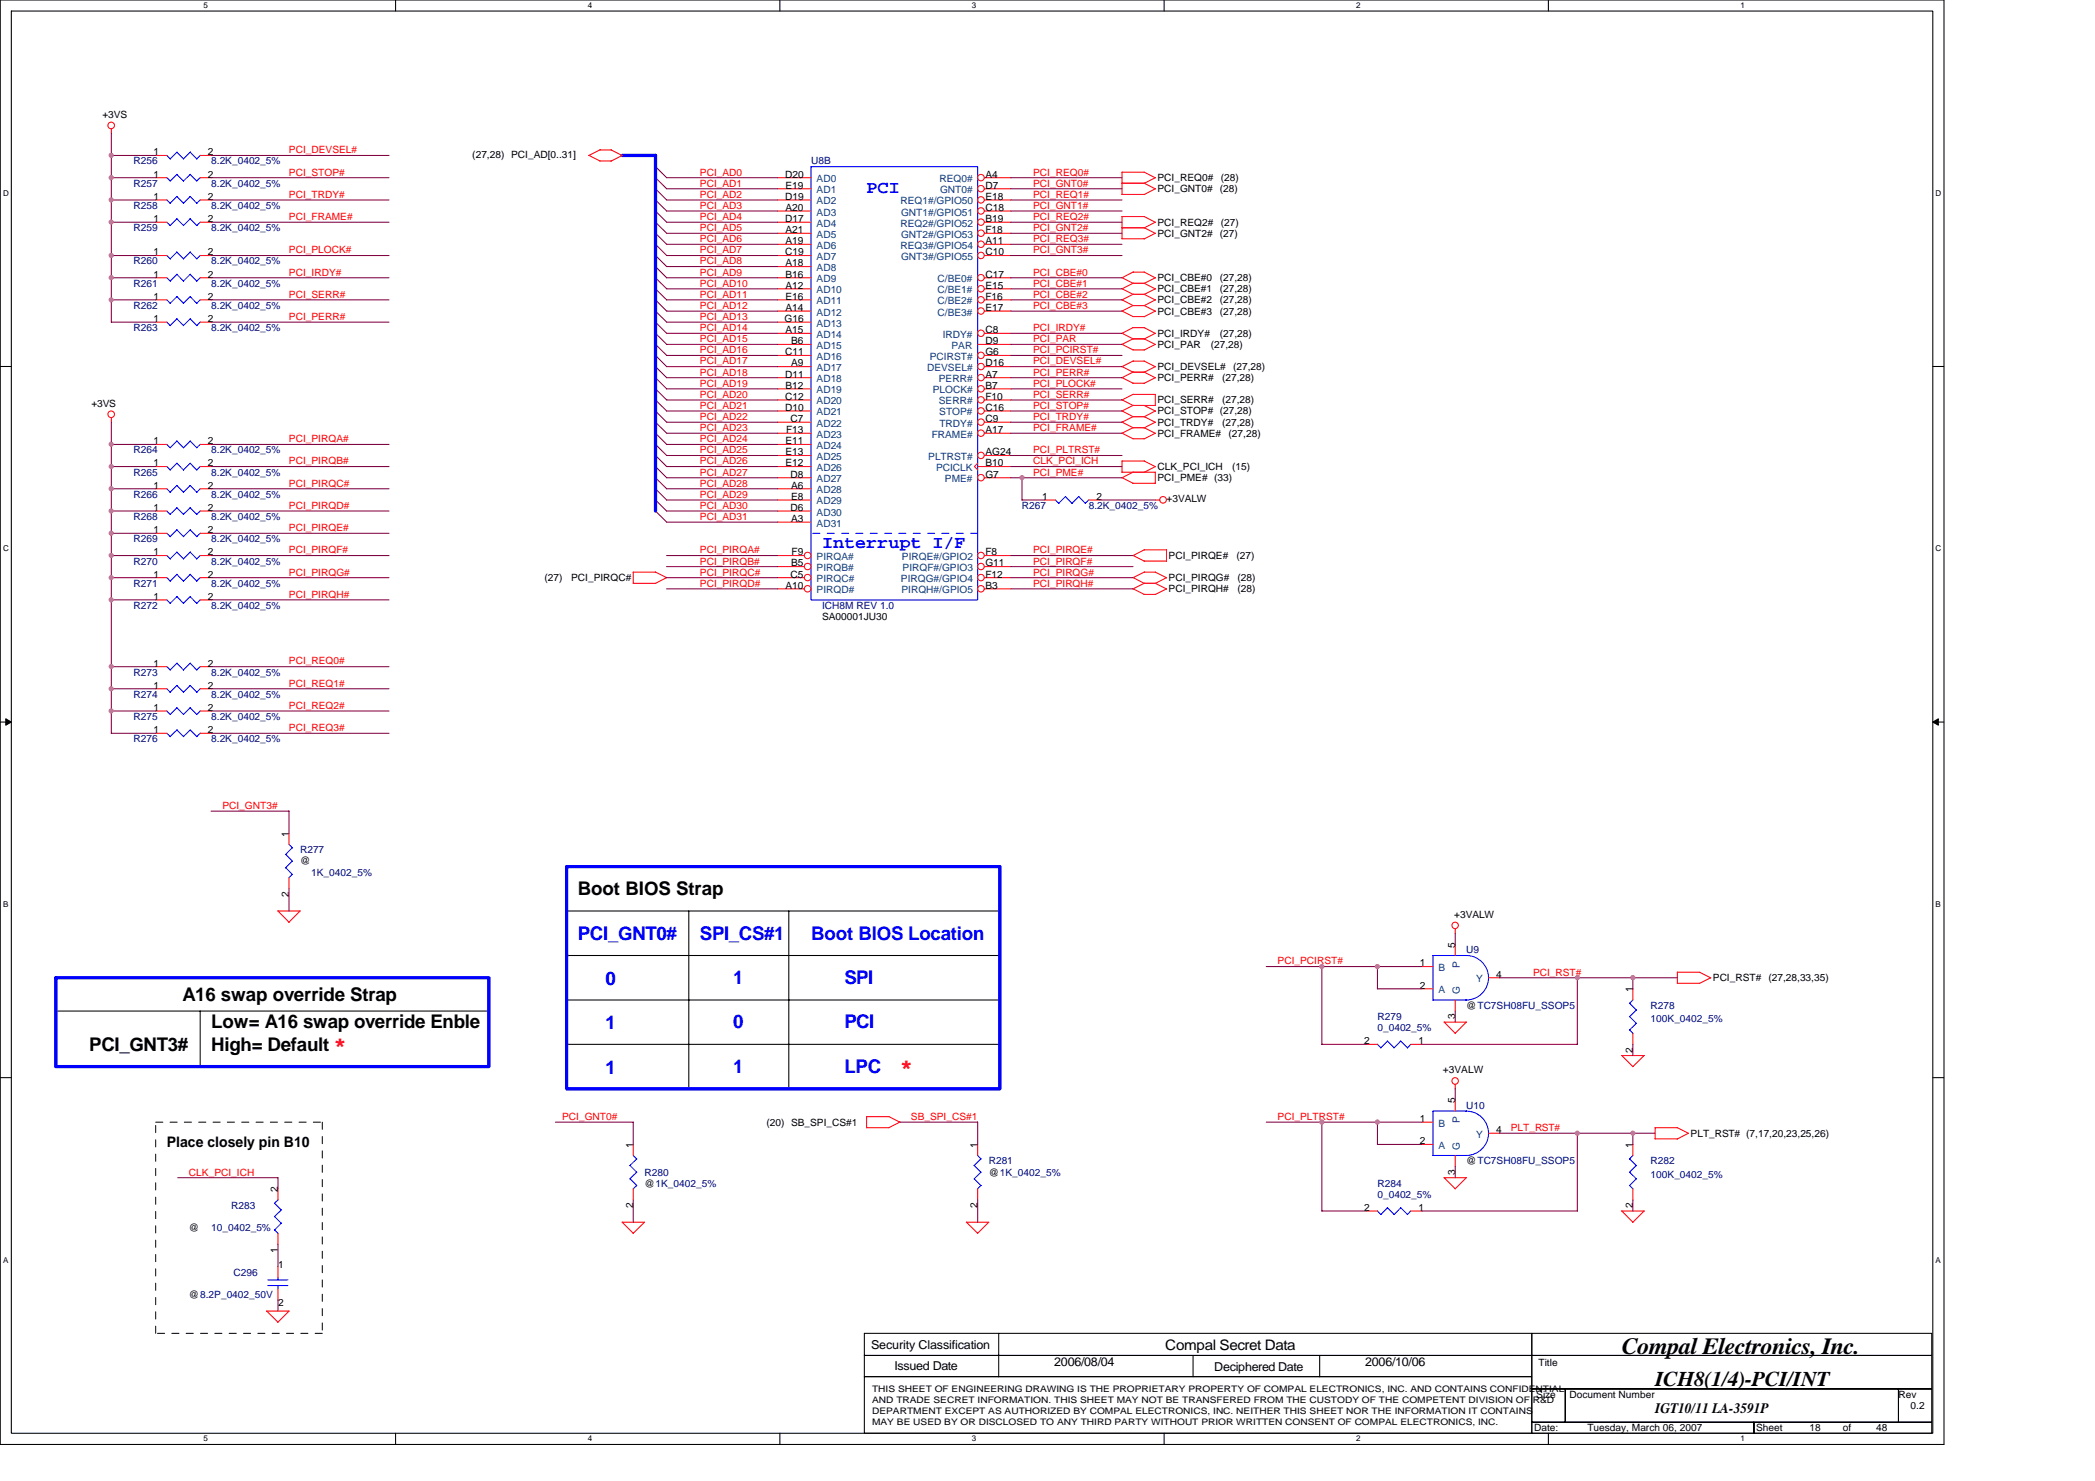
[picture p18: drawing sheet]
<svg xmlns="http://www.w3.org/2000/svg" width="297mm" height="210mm" viewBox="0 0 297 210" stroke-linecap="round" stroke-linejoin="round" font-family="sans-serif">
<defs><g id="words">
<text font-size="3.3" x="230" y="192">Compal Electronics, Inc.</text>
<g font-size="3.2" fill="#f00">
<text x="47.3" y="149.1">*</text>
<text x="127.6" y="152.3">*</text>
</g>
<text font-size="3" x="234.7" y="196.4">ICH8(1/4)-PCI/INT</text>
<g font-size="2.7">
<text x="81.9" y="126.9">Boot BIOS Strap</text>
<text x="25.9" y="141.8">A16 swap override Strap</text>
<text x="12.6" y="148.9">PCI_GNT3#</text>
<text x="29.9" y="145.8">Low= A16 swap override Enble</text>
<text x="29.9" y="148.9">High= Default</text>
</g>
<g font-size="2.7" fill="#00f">
<text x="81.9" y="133.2">PCI_GNT0#</text>
<text x="99.2" y="133.2">SPI_CS#1</text>
<text x="115" y="133.2">Boot BIOS Location</text>
<text x="85.8" y="139.6">0</text>
<text x="104" y="139.4">1</text>
<text x="119.7" y="139.4">SPI</text>
<text x="85.8" y="145.9">1</text>
<text x="104" y="145.8">0</text>
<text x="119.7" y="145.8">PCI</text>
<text x="85.8" y="152.2">1</text>
<text x="104" y="152.1">1</text>
<text x="119.7" y="152.1">LPC</text>
</g>
<g font-size="2.5" fill="#00f">
<text x="122.9" y="27.3">PCI</text>
<text x="116.6" y="77.7">Interrupt I/F</text>
</g>
<g font-size="2.1">
<text x="23.7" y="162.5">Place closely pin B10</text>
<text x="165.2" y="191.3">Compal Secret Data</text>
<text x="234.7" y="200.3">IGT10/11 LA-3591P</text>
</g>
<g font-size="1.7">
<text x="123.5" y="191.1">Security Classification</text>
<text x="126.8" y="194.1">Issued Date</text>
<text x="149.5" y="193.7">2006/08/04</text>
<text x="172.2" y="194.3">Deciphered Date</text>
<text x="193.6" y="193.7">2006/10/06</text>
</g>
<g font-size="1.4">
<text x="14.5" y="16.7">+3VS</text>
<text x="21.8" y="22">1</text>
<text x="29.5" y="22">2</text>
<text x="67" y="22.4">(27,28) PCI_AD[0..31]</text>
<text x="21.8" y="28.3">1</text>
<text x="21.8" y="25.2">1</text>
<text x="29.5" y="28.3">2</text>
<text x="29.5" y="25.2">2</text>
<text x="111.3" y="25.2">D20</text>
<text x="111.3" y="28.3">D19</text>
<text x="111.4" y="26.7">E19</text>
<text x="111.4" y="29.9">A20</text>
<text x="139.7" y="25.2">A4</text>
<text x="139.7" y="26.7">D7</text>
<text x="139.7" y="28.3">E18</text>
<text x="139.7" y="29.9">C18</text>
<text x="164.1" y="25.7">PCI_REQ0#</text>
<text x="164.1" y="27.2">PCI_GNT0# (28)</text>
<text x="173.1" y="25.7">(28)</text>
<text x="21.8" y="31.5">1</text>
<text x="29.5" y="31.5">2</text>
<text x="111.3" y="31.5">D17</text>
<text x="111.4" y="33">A21</text>
<text x="111.4" y="34.6">A19</text>
<text x="139.7" y="31.5">B19</text>
<text x="139.7" y="33">F18</text>
<text x="139.7" y="34.6">A11</text>
<text x="164.1" y="32">PCI_REQ2#</text>
<text x="164.1" y="33.5">PCI_GNT2# (27)</text>
<text x="173.1" y="32">(27)</text>
<text x="21.8" y="39.3">1</text>
<text x="21.8" y="36.2">1</text>
<text x="29.5" y="39.3">2</text>
<text x="29.5" y="36.2">2</text>
<text x="111.3" y="36.2">C19</text>
<text x="111.4" y="37.8">A18</text>
<text x="111.4" y="39.3">B16</text>
<text x="111.4" y="40.9">A12</text>
<text x="139.7" y="36.2">C10</text>
<text x="139.7" y="39.3">C17</text>
<text x="139.7" y="40.9">E15</text>
<text x="164.1" y="39.8">PCI_CBE#0</text>
<text x="164.1" y="41.4">PCI_CBE#1</text>
<text x="172.9" y="39.8">(27,28)</text>
<text x="172.9" y="41.4">(27,28)</text>
<text x="21.8" y="45.6">1</text>
<text x="21.8" y="42.5">1</text>
<text x="29.5" y="45.6">2</text>
<text x="29.5" y="42.5">2</text>
<text x="111.2" y="45.6">G16</text>
<text x="111.4" y="42.5">E16</text>
<text x="111.4" y="44.1">A14</text>
<text x="111.4" y="47.2">A15</text>
<text x="139.7" y="42.5">F16</text>
<text x="139.7" y="44.1">E17</text>
<text x="139.7" y="47.2">C8</text>
<text x="164.1" y="43">PCI_CBE#2</text>
<text x="164.1" y="44.6">PCI_CBE#3</text>
<text x="164.1" y="47.7">PCI_IRDY#</text>
<text x="172.9" y="43">(27,28)</text>
<text x="172.9" y="44.6">(27,28)</text>
<text x="172.9" y="47.7">(27,28)</text>
<text x="111.3" y="50.4">C11</text>
<text x="111.3" y="53.5">D11</text>
<text x="112.2" y="48.8">B6</text>
<text x="112.2" y="51.9">A9</text>
<text x="139.7" y="48.8">D9</text>
<text x="139.7" y="50.4">G6</text>
<text x="139.7" y="51.9">D16</text>
<text x="139.7" y="53.5">A7</text>
<text x="164.1" y="52.5">PCI_DEVSEL#</text>
<text x="164.1" y="49.3">PCI_PAR</text>
<text x="171.7" y="49.3">(27,28)</text>
<text x="174.8" y="52.5">(27,28)</text>
<text x="13" y="57.6">+3VS</text>
<text x="111.3" y="56.7">C12</text>
<text x="111.3" y="58.2">D10</text>
<text x="111.4" y="55.1">B12</text>
<text x="112.1" y="59.8">C7</text>
<text x="139.7" y="55.1">B7</text>
<text x="139.7" y="56.7">F10</text>
<text x="139.7" y="58.2">C16</text>
<text x="139.7" y="59.8">C9</text>
<text x="164.1" y="54">PCI_PERR#</text>
<text x="164.1" y="58.7">PCI_STOP# (27,28)</text>
<text x="164.1" y="57.2">PCI_SERR#</text>
<text x="173.3" y="54">(27,28)</text>
<text x="173.3" y="57.2">(27,28)</text>
<text x="21.8" y="63">1</text>
<text x="29.5" y="63">2</text>
<text x="111.4" y="63">E11</text>
<text x="111.4" y="64.5">E13</text>
<text x="111.5" y="61.4">F13</text>
<text x="139.7" y="61.4">A17</text>
<text x="139.7" y="64.5">AG24</text>
<text x="164.1" y="61.9">PCI_FRAME#</text>
<text x="164.1" y="60.3">PCI_TRDY#</text>
<text x="173.3" y="60.3">(27,28)</text>
<text x="174.2" y="61.9">(27,28)</text>
<text x="21.8" y="66.1">1</text>
<text x="21.8" y="69.3">1</text>
<text x="29.5" y="66.1">2</text>
<text x="29.5" y="69.3">2</text>
<text x="111.4" y="66.1">E12</text>
<text x="112.1" y="67.7">D8</text>
<text x="112.2" y="69.3">A6</text>
<text x="112.2" y="70.8">E8</text>
<text x="139.7" y="66.1">B10</text>
<text x="139.7" y="67.7">G7</text>
<text x="147.8" y="70.8">1</text>
<text x="155.5" y="70.8">2</text>
<text x="164.1" y="68.2">PCI_PME# (33)</text>
<text x="164.1" y="66.6">CLK_PCI_ICH</text>
<text x="165.4" y="71.2">+3VALW</text>
<text x="174.7" y="66.6">(15)</text>
<text x="21.8" y="75.6">1</text>
<text x="21.8" y="72.4">1</text>
<text x="29.5" y="75.6">2</text>
<text x="29.5" y="72.4">2</text>
<text x="112.1" y="72.4">D6</text>
<text x="112.2" y="74">A3</text>
<text x="21.8" y="81.9">1</text>
<text x="21.8" y="78.7">1</text>
<text x="29.5" y="81.9">2</text>
<text x="29.5" y="78.7">2</text>
<text x="77.2" y="82.4">(27)</text>
<text x="81" y="82.4">PCI_PIRQC#</text>
<text x="111.4" y="83.4">A10</text>
<text x="112.1" y="81.9">C5</text>
<text x="112.2" y="80.3">B5</text>
<text x="112.2" y="78.7">F9</text>
<text x="139.7" y="83.4">B3</text>
<text x="139.7" y="81.9">F12</text>
<text x="139.7" y="80.3">G11</text>
<text x="139.7" y="78.7">F8</text>
<text x="165.7" y="82.4">PCI_PIRQG#</text>
<text x="165.7" y="83.9">PCI_PIRQH#</text>
<text x="165.7" y="79.2">PCI_PIRQE#</text>
<text x="175.3" y="79.2">(27)</text>
<text x="175.5" y="83.9">(28)</text>
<text x="175.5" y="82.4">(28)</text>
<text x="21.8" y="85">1</text>
<text x="29.5" y="85">2</text>
<text x="116.6" y="87.9">SA00001JU30</text>
<text x="21.8" y="94.5">1</text>
<text x="29.5" y="94.5">2</text>
<text x="21.8" y="100.8">1</text>
<text x="21.8" y="97.6">1</text>
<text x="29.5" y="100.8">2</text>
<text x="29.5" y="97.6">2</text>
<text x="21.8" y="103.9">1</text>
<text x="29.5" y="103.9">2</text>
<text x="41" y="118.6" transform="rotate(-90 41 118.6)">1</text>
<text x="42.5" y="122.5">@</text>
<text x="41" y="127.1" transform="rotate(-90 41 127.1)">2</text>
<text x="206.2" y="130.1">+3VALW</text>
<text x="201.3" y="137">1</text>
<text x="206.3" y="134.3" transform="rotate(-90 206.3 134.3)">5</text>
<text x="201.3" y="140.1">2</text>
<text x="207.9" y="143">@TC7SH08FU_SSOP5</text>
<text x="212.2" y="138.6">4</text>
<text x="231.5" y="140.6" transform="rotate(-90 231.5 140.6)">1</text>
<text x="242.9" y="139.1">PCI_RST#</text>
<text x="250.7" y="139.1">(27,28,33,35)</text>
<text x="193.4" y="148">2</text>
<text x="201.1" y="148">1</text>
<text x="206.3" y="144.5" transform="rotate(-90 206.3 144.5)">3</text>
<text x="231.5" y="149.2" transform="rotate(-90 231.5 149.2)">2</text>
<text x="204.6" y="152.1">+3VALW</text>
<text x="108.7" y="159.5">(20) SB_SPI_CS#1</text>
<text x="201.3" y="159">1</text>
<text x="206.3" y="156.4" transform="rotate(-90 206.3 156.4)">5</text>
<text x="212.2" y="160.6">4</text>
<text x="239.7" y="161.1">PLT_RST# (7,17,20,23,25,26)</text>
<text x="89.8" y="162.7" transform="rotate(-90 89.8 162.7)">1</text>
<text x="138.6" y="162.7" transform="rotate(-90 138.6 162.7)">1</text>
<text x="140.2" y="166.6">@1K_0402_5%</text>
<text x="201.3" y="162.2">2</text>
<text x="206.3" y="166.5" transform="rotate(-90 206.3 166.5)">3</text>
<text x="207.9" y="165">@TC7SH08FU_SSOP5</text>
<text x="231.5" y="162.7" transform="rotate(-90 231.5 162.7)">1</text>
<text x="39.4" y="169" transform="rotate(-90 39.4 169)">2</text>
<text x="89.8" y="171.2" transform="rotate(-90 89.8 171.2)">2</text>
<text x="91.4" y="168.2">@1K_0402_5%</text>
<text x="138.6" y="171.2" transform="rotate(-90 138.6 171.2)">2</text>
<text x="193.4" y="171.6">2</text>
<text x="201.1" y="171.6">1</text>
<text x="231.5" y="171.2" transform="rotate(-90 231.5 171.2)">2</text>
<text x="26.8" y="174.5">@</text>
<text x="39.4" y="177.5" transform="rotate(-90 39.4 177.5)">1</text>
<text x="39.4" y="179.7">1</text>
<text x="26.8" y="183.9">@8.2P_0402_50V</text>
<text x="39.4" y="185">2</text>
<text x="218.1" y="193.5">Title</text>
<text x="217.5" y="202.8">Date:</text>
<text x="217.8" y="198.1">Size</text>
<text x="222.5" y="198.1">Document Number</text>
<text x="225.1" y="202.8">Tuesday, March 06, 2007</text>
<text x="249" y="202.8">Sheet</text>
<text x="256.6" y="202.8">18</text>
<text x="261.3" y="202.8">of</text>
<text x="266" y="202.8">48</text>
<text x="269.2" y="198.1">Rev</text>
<text x="270.9" y="199.7">0.2</text>
</g>
<g font-size="1.4" fill="#000080">
<text x="18.9" y="23.3">R256</text>
<text x="29.9" y="23.3">8.2K_0402_5%</text>
<text x="115" y="23.3">U8B</text>
<text x="18.9" y="29.6">R258</text>
<text x="18.9" y="26.5">R257</text>
<text x="29.9" y="29.6">8.2K_0402_5%</text>
<text x="29.9" y="26.5">8.2K_0402_5%</text>
<text x="18.9" y="32.8">R259</text>
<text x="29.9" y="32.8">8.2K_0402_5%</text>
<text x="18.9" y="40.6">R261</text>
<text x="18.9" y="37.5">R260</text>
<text x="29.9" y="40.6">8.2K_0402_5%</text>
<text x="29.9" y="37.5">8.2K_0402_5%</text>
<text x="18.9" y="46.9">R263</text>
<text x="18.9" y="43.8">R262</text>
<text x="29.9" y="46.9">8.2K_0402_5%</text>
<text x="29.9" y="43.8">8.2K_0402_5%</text>
<text x="18.9" y="64.3">R264</text>
<text x="29.9" y="64.3">8.2K_0402_5%</text>
<text x="18.9" y="67.4">R265</text>
<text x="18.9" y="70.5">R266</text>
<text x="29.9" y="67.4">8.2K_0402_5%</text>
<text x="29.9" y="70.5">8.2K_0402_5%</text>
<text x="18.9" y="76.9">R269</text>
<text x="18.9" y="73.7">R268</text>
<text x="29.9" y="76.9">8.2K_0402_5%</text>
<text x="29.9" y="73.7">8.2K_0402_5%</text>
<text x="144.9" y="72.1">R267</text>
<text x="154.4" y="72.1">8.2K_0402_5%</text>
<text x="18.9" y="83.1">R271</text>
<text x="18.9" y="80">R270</text>
<text x="29.9" y="83.1">8.2K_0402_5%</text>
<text x="29.9" y="80">8.2K_0402_5%</text>
<text x="18.9" y="86.3">R272</text>
<text x="29.9" y="86.3">8.2K_0402_5%</text>
<text x="116.6" y="86.3">ICH8M REV 1.0</text>
<text x="18.9" y="95.8">R273</text>
<text x="29.9" y="95.8">8.2K_0402_5%</text>
<text x="18.9" y="98.9">R274</text>
<text x="29.9" y="98.9">8.2K_0402_5%</text>
<text x="18.9" y="102">R275</text>
<text x="18.9" y="105.2">R276</text>
<text x="29.9" y="102">8.2K_0402_5%</text>
<text x="29.9" y="105.2">8.2K_0402_5%</text>
<text x="42.5" y="120.9">R277</text>
<text x="44.1" y="124.1">1K_0402_5%</text>
<text x="207.9" y="135.1">U9</text>
<text x="234" y="143">R278</text>
<text x="195.3" y="144.6">R279</text>
<text x="195.3" y="146.1">0_0402_5%</text>
<text x="234" y="144.9">100K_0402_5%</text>
<text x="207.9" y="157.2">U10</text>
<text x="91.4" y="166.6">R280</text>
<text x="140.2" y="165">R281</text>
<text x="234" y="165">R282</text>
<text x="234" y="166.9">100K_0402_5%</text>
<text x="32.8" y="171.3">R283</text>
<text x="195.3" y="168.2">R284</text>
<text x="195.3" y="169.8">0_0402_5%</text>
<text x="29.9" y="174.5">10_0402_5%</text>
<text x="33.1" y="180.8">C296</text>
</g>
<g font-size="1.4" fill="#f00">
<text x="41" y="21.7">PCI_DEVSEL#</text>
<text x="41" y="28">PCI_TRDY#</text>
<text x="41" y="24.9">PCI_STOP#</text>
<text x="99.2" y="28">PCI_AD2</text>
<text x="99.2" y="29.6">PCI_AD3</text>
<text x="99.2" y="26.5">PCI_AD1</text>
<text x="99.2" y="24.9">PCI_AD0</text>
<text x="146.5" y="26.5">PCI_GNT0#</text>
<text x="146.5" y="28">PCI_REQ1#</text>
<text x="146.5" y="24.9">PCI_REQ0#</text>
<text x="146.5" y="29.6">PCI_GNT1#</text>
<text x="41" y="31.2">PCI_FRAME#</text>
<text x="41" y="35.9">PCI_PLOCK#</text>
<text x="99.2" y="32.8">PCI_AD5</text>
<text x="99.2" y="31.2">PCI_AD4</text>
<text x="99.2" y="35.9">PCI_AD7</text>
<text x="99.2" y="34.3">PCI_AD6</text>
<text x="146.5" y="32.8">PCI_GNT2#</text>
<text x="146.5" y="34.3">PCI_REQ3#</text>
<text x="146.5" y="35.9">PCI_GNT3#</text>
<text x="146.5" y="31.2">PCI_REQ2#</text>
<text x="41" y="39.1">PCI_IRDY#</text>
<text x="99.2" y="37.5">PCI_AD8</text>
<text x="99.2" y="40.6">PCI_AD10</text>
<text x="99.2" y="39.1">PCI_AD9</text>
<text x="146.5" y="39.1">PCI_CBE#0</text>
<text x="146.5" y="40.6">PCI_CBE#1</text>
<text x="41" y="45.4">PCI_PERR#</text>
<text x="41" y="42.2">PCI_SERR#</text>
<text x="99.2" y="43.8">PCI_AD12</text>
<text x="99.2" y="45.4">PCI_AD13</text>
<text x="99.2" y="42.2">PCI_AD11</text>
<text x="99.2" y="46.9">PCI_AD14</text>
<text x="146.5" y="42.2">PCI_CBE#2</text>
<text x="146.5" y="46.9">PCI_IRDY#</text>
<text x="146.5" y="43.8">PCI_CBE#3</text>
<text x="99.2" y="48.5">PCI_AD15</text>
<text x="99.2" y="50.1">PCI_AD16</text>
<text x="99.2" y="53.2">PCI_AD18</text>
<text x="99.2" y="51.6">PCI_AD17</text>
<text x="146.5" y="51.6">PCI_DEVSEL#</text>
<text x="146.5" y="50.1">PCI_PCIRST#</text>
<text x="146.5" y="48.5">PCI_PAR</text>
<text x="146.5" y="53.2">PCI_PERR#</text>
<text x="99.2" y="54.8">PCI_AD19</text>
<text x="99.2" y="59.5">PCI_AD22</text>
<text x="99.2" y="58">PCI_AD21</text>
<text x="99.2" y="56.4">PCI_AD20</text>
<text x="146.5" y="59.5">PCI_TRDY#</text>
<text x="146.5" y="56.4">PCI_SERR#</text>
<text x="146.5" y="58">PCI_STOP#</text>
<text x="146.5" y="54.8">PCI_PLOCK#</text>
<text x="41" y="62.7">PCI_PIRQA#</text>
<text x="41" y="65.8">PCI_PIRQB#</text>
<text x="99.2" y="64.3">PCI_AD25</text>
<text x="99.2" y="62.7">PCI_AD24</text>
<text x="99.2" y="65.8">PCI_AD26</text>
<text x="99.2" y="61.1">PCI_AD23</text>
<text x="146.5" y="64.3">PCI_PLTRST#</text>
<text x="146.5" y="61.1">PCI_FRAME#</text>
<text x="146.5" y="65.8">CLK_PCI_ICH</text>
<text x="41" y="69">PCI_PIRQC#</text>
<text x="99.2" y="69">PCI_AD28</text>
<text x="99.2" y="67.4">PCI_AD27</text>
<text x="99.2" y="70.5">PCI_AD29</text>
<text x="146.5" y="67.4">PCI_PME#</text>
<text x="41" y="75.3">PCI_PIRQE#</text>
<text x="41" y="72.1">PCI_PIRQD#</text>
<text x="99.2" y="72.1">PCI_AD30</text>
<text x="99.2" y="73.7">PCI_AD31</text>
<text x="41" y="78.4">PCI_PIRQF#</text>
<text x="41" y="81.6">PCI_PIRQG#</text>
<text x="99.2" y="83.1">PCI_PIRQD#</text>
<text x="99.2" y="80">PCI_PIRQB#</text>
<text x="99.2" y="78.4">PCI_PIRQA#</text>
<text x="99.2" y="81.6">PCI_PIRQC#</text>
<text x="146.5" y="81.6">PCI_PIRQG#</text>
<text x="146.5" y="80">PCI_PIRQF#</text>
<text x="146.5" y="78.4">PCI_PIRQE#</text>
<text x="146.5" y="83.1">PCI_PIRQH#</text>
<text x="41" y="84.7">PCI_PIRQH#</text>
<text x="41" y="94.2">PCI_REQ0#</text>
<text x="41" y="100.5">PCI_REQ2#</text>
<text x="41" y="97.3">PCI_REQ1#</text>
<text x="41" y="103.6">PCI_REQ3#</text>
<text x="31.5" y="114.6">PCI_GNT3#</text>
<text x="181.1" y="136.7">PCI_PCIRST#</text>
<text x="217.4" y="138.3">PCI_RST#</text>
<text x="79.7" y="158.7">PCI_GNT0#</text>
<text x="129.2" y="158.7">SB_SPI_CS#1</text>
<text x="181.1" y="158.7">PCI_PLTRST#</text>
<text x="214.2" y="160.3">PLT_RST#</text>
<text x="26.8" y="166.6">CLK_PCI_ICH</text>
</g>
<g font-size="1.4" fill="#004080">
<text x="115.8" y="25.8">AD0</text>
<text x="115.8" y="27.4">AD1</text>
<text x="115.8" y="29">AD2</text>
<text x="127.7" y="29">REQ1#/GPIO50</text>
<text x="133.2" y="25.8">REQ0#</text>
<text x="133.3" y="27.4">GNT0#</text>
<text x="115.8" y="30.5">AD3</text>
<text x="115.8" y="32.1">AD4</text>
<text x="115.8" y="33.7">AD5</text>
<text x="115.8" y="35.3">AD6</text>
<text x="127.7" y="32.1">REQ2#/GPIO52</text>
<text x="127.7" y="35.3">REQ3#/GPIO54</text>
<text x="127.8" y="30.5">GNT1#/GPIO51</text>
<text x="127.8" y="33.7">GNT2#/GPIO53</text>
<text x="115.8" y="36.9">AD7</text>
<text x="115.8" y="38.4">AD8</text>
<text x="115.8" y="40">AD9</text>
<text x="115.8" y="41.6">AD10</text>
<text x="127.8" y="36.9">GNT3#/GPIO55</text>
<text x="132.9" y="40">C/BE0#</text>
<text x="132.9" y="41.6">C/BE1#</text>
<text x="115.8" y="43.1">AD11</text>
<text x="115.8" y="44.7">AD12</text>
<text x="115.8" y="46.3">AD13</text>
<text x="115.8" y="47.9">AD14</text>
<text x="132.9" y="43.1">C/BE2#</text>
<text x="132.9" y="44.7">C/BE3#</text>
<text x="133.7" y="47.9">IRDY#</text>
<text x="115.8" y="49.4">AD15</text>
<text x="115.8" y="51">AD16</text>
<text x="115.8" y="52.6">AD17</text>
<text x="131.4" y="52.6">DEVSEL#</text>
<text x="131.8" y="51">PCIRST#</text>
<text x="134.9" y="49.4">PAR</text>
<text x="115.8" y="54.2">AD18</text>
<text x="115.8" y="55.8">AD19</text>
<text x="115.8" y="57.3">AD20</text>
<text x="115.8" y="58.9">AD21</text>
<text x="132.2" y="55.8">PLOCK#</text>
<text x="133.1" y="54.2">PERR#</text>
<text x="133.1" y="57.3">SERR#</text>
<text x="133.2" y="58.9">STOP#</text>
<text x="115.8" y="60.5">AD22</text>
<text x="115.8" y="62">AD23</text>
<text x="115.8" y="63.6">AD24</text>
<text x="115.8" y="65.2">AD25</text>
<text x="131.6" y="65.2">PLTRST#</text>
<text x="132.1" y="62">FRAME#</text>
<text x="133.2" y="60.5">TRDY#</text>
<text x="115.8" y="66.8">AD26</text>
<text x="115.8" y="68.3">AD27</text>
<text x="115.8" y="69.9">AD28</text>
<text x="115.8" y="71.5">AD29</text>
<text x="132.7" y="66.8">PCICLK</text>
<text x="134" y="68.3">PME#</text>
<text x="115.8" y="73.1">AD30</text>
<text x="115.8" y="74.6">AD31</text>
<text x="115.8" y="79.4">PIRQA#</text>
<text x="115.8" y="80.9">PIRQB#</text>
<text x="115.8" y="82.5">PIRQC#</text>
<text x="127.7" y="82.5">PIRQG#/GPIO4</text>
<text x="127.9" y="79.4">PIRQE#/GPIO2</text>
<text x="128" y="80.9">PIRQF#/GPIO3</text>
<text x="115.8" y="84.1">PIRQD#</text>
<text x="127.8" y="84.1">PIRQH#/GPIO5</text>
<text x="204" y="137.6">B</text>
<text x="207" y="137.2" transform="rotate(-90 207 137.2)">P</text>
<text x="204" y="140.8">A</text>
<text x="207" y="140.9" transform="rotate(-90 207 140.9)">G</text>
<text x="209.3" y="139.2">Y</text>
<text x="204" y="159.7">B</text>
<text x="207" y="159.2" transform="rotate(-90 207 159.2)">P</text>
<text x="209.3" y="161.2">Y</text>
<text x="204" y="162.8">A</text>
<text x="207" y="163" transform="rotate(-90 207 163)">G</text>
</g>
<g font-size="1.3">
<text x="123.7" y="197.4">THIS SHEET OF ENGINEERING DRAWING IS THE PROPRIETARY PROPERTY OF COMPAL ELECTRONICS, INC. AND CONTAINS CONFIDENTIAL</text>
<text x="123.7" y="198.9">AND TRADE SECRET INFORMATION. THIS SHEET MAY NOT BE TRANSFERED FROM THE CUSTODY OF THE COMPETENT DIVISION OF R&amp;D</text>
<text x="123.7" y="200.4">DEPARTMENT EXCEPT AS AUTHORIZED BY COMPAL ELECTRONICS, INC. NEITHER THIS SHEET NOR THE INFORMATION IT CONTAINS</text>
<text x="123.7" y="201.9">MAY BE USED BY OR DISCLOSED TO ANY THIRD PARTY WITHOUT PRIOR WRITTEN CONSENT OF COMPAL ELECTRONICS, INC.</text>
</g>
<g font-size="1.1">
<text x="28.8" y="1.2">5</text>
<text x="83.3" y="1.2">4</text>
<text x="137.8" y="1.2">3</text>
<text x="192.3" y="1.2">2</text>
<text x="246.8" y="1.2">1</text>
<text x=".4" y="27.8">D</text>
<text x="274.4" y="27.8">D</text>
<text x=".4" y="78.1">C</text>
<text x="274.4" y="78.1">C</text>
<text x=".4" y="128.5">B</text>
<text x="274.4" y="128.5">B</text>
<text x=".4" y="178.9">A</text>
<text x="274.4" y="178.9">A</text>
<text x="28.8" y="204.3">5</text>
<text x="83.3" y="204.3">4</text>
<text x="137.8" y="204.3">3</text>
<text x="192.3" y="204.3">2</text>
<text x="246.8" y="204.3">1</text>
</g>
</g></defs>
<path d="M0 0h275.6v204.7h-275.6zM1.6 1.6h272.4v201.5h-272.4z" fill="none" stroke="#000" stroke-width=".15"/>
<g fill="#fff">
<path d="M28.8 .1h.7v1.3h-.7z"/>
<path d="M28.8 203.3h.7v1.3h-.7z"/>
</g>
<path d="M56.1 0v1.6M56.1 203.1v1.6" fill="none" stroke="#000" stroke-width=".15"/>
<g fill="#fff">
<path d="M83.3 .1h.6v1.3h-.6z"/>
<path d="M83.3 203.3h.6v1.3h-.6z"/>
</g>
<path d="M110.6 0v1.6M110.6 203.1v1.6" fill="none" stroke="#000" stroke-width=".15"/>
<g fill="#fff">
<path d="M137.8 .1h.6v1.3h-.6z"/>
<path d="M137.8 203.3h.6v1.3h-.6z"/>
</g>
<path d="M165.1 0v1.6M165.1 203.1v1.6" fill="none" stroke="#000" stroke-width=".15"/>
<g fill="#fff">
<path d="M192.3 .1h.6v1.3h-.6z"/>
<path d="M192.3 203.3h.6v1.3h-.6z"/>
</g>
<path d="M219.5 0v1.6M219.5 203.1v1.6" fill="none" stroke="#000" stroke-width=".15"/>
<g fill="#fff">
<path d="M246.8 .1h.6v1.3h-.6z"/>
<path d="M246.8 203.3h.6v1.3h-.6z"/>
<path d="M.4 26.8h.8v1.2h-.8z"/>
<path d="M274.4 26.8h.8v1.2h-.8z"/>
<path d="M.4 77.1h.8v1.3h-.8z"/>
<path d="M274.4 77.1h.8v1.3h-.8z"/>
</g>
<path d="M0 51.9h1.6M274 51.9h1.6" fill="none" stroke="#000" stroke-width=".15"/>
<g fill="#fff">
<path d="M.4 127.5h.8v1.3h-.8z"/>
<path d="M274.4 127.5h.8v1.3h-.8z"/>
</g>
<path d="M0 102.3h1.6M274 102.3h1.6" fill="none" stroke="#000" stroke-width=".15"/>
<path d="M.8 101.9l.8 .4-.8 .5zM274 102.3l.8-.4v.9z" fill="#000" stroke="#000" stroke-width=".14"/>
<g fill="#fff">
<path d="M.4 177.9h.8v1.3h-.8z"/>
<path d="M274.4 177.9h.8v1.3h-.8z"/>
</g>
<g fill="none" stroke="#000" stroke-width=".15">
<path d="M80.3 129.1h61.5M80.3 135.4h61.5M97.7 129.1v25.2M111.8 129.1v25.2M0 152.7h1.6M7.9 143.3h61.4M28.4 143.3v7.9M80.3 141.7h61.5M80.3 148h61.5M274 152.7h1.6M122.6 189h94.6v3.1h-94.6zM122.6 192.1h94.6v3h-94.6z"/>
<path d="M122.6 195.1h94.6v8h-94.6zM141.6 189v6.1M169.2 192.1v3M187.1 192.1v3M217.2 189h56.7v3.1h-56.7zM217.2 192.1h56.7v4.7h-56.7zM217.2 196.8h4.7v4.8h-4.7zM221.9 196.8h47.3v4.8h-47.3zM269.2 196.8h4.7v4.8h-4.7zM217.2 201.6h31.5v1.5h-31.5zM248.7 201.6h25.2v1.5h-25.2z"/>
</g>
<path d="M88.2 22h4.7M92.9 22v50.4M7.9 138.6h61.4v12.6h-61.4zM80.3 122.8h61.5v31.5h-61.5z" fill="none" stroke="#00f" stroke-width=".47"/>
<path d="M22.1 159h23.6M45.7 159v30M22.1 189v-30M45.7 189h-23.6" fill="none" stroke="#000" stroke-width=".14" stroke-dasharray="1 1 1 1 1 1 1 1"/>
<g fill="none" stroke="#f00" stroke-width=".15">
<path d="M15.8 18.3v.6M22.1 28.3h1.6M22.1 31.5h1.6M22.1 22h1.6M22.1 25.2h1.6M22.1 36.2h1.6M22.1 39.4h1.6M28.4 28.3h1.5M28.4 31.5h1.5M28.4 22h1.5M28.4 25.2h1.5M28.4 36.2h1.5"/>
<path d="M28.4 39.4h1.5M83.5 22l1.6 .8M85 22.8h1.7M85.1 21.3h1.6l1.5 .8-1.6 .7M85.1 21.2l-1.6 .8M110.3 28.3h4.7M110.3 31.5h4.7M110.3 25.2h4.7M110.3 26.8h4.7M110.3 29.9h4.7M110.3 33.1h4.7M110.3 34.6h4.7"/>
<path d="M110.3 36.2h4.7M110.3 37.8h4.7M110.3 39.4h4.7M139.6 28.3h3.7M139.6 31.5h3.7M139.6 25.2h3.7M139.6 26.8h3.7M139.6 29.9h3.7M139.6 33.1h3.7M139.6 34.6h3.7M139.6 36.2h3.7M139.6 39.4h3.7"/>
<path d="M159.1 39.3l1.5 .9h1.7M159.1 26h3.2M159.1 27.6h3.1M159.1 32.3h3.2M159.1 33.8h3.1M159.1 24.4v3.2M159.1 30.7v3.1M159.1 24.4h3.2M159.1 30.7h3.2M160.7 38.6h1.6M160.7 38.5l-1.6 .9M162.2 38.6l1.6 .8"/>
<path d="M162.2 24.4l1.6 .8M162.2 26l1.6 .8M162.2 30.7l1.6 .8M162.2 32.3l1.6 .8M163.8 39.4l-1.6 .8M163.8 25.2l-1.6 .8M163.8 26.8l-1.6 .8M163.8 31.5l-1.6 .8M163.8 33.1l-1.6 .8M15.8 59.2v.7M22.1 42.5h1.6M22.1 45.7h1.6"/>
<path d="M28.4 42.5h1.5M28.4 45.7h1.5M110.3 40.9h4.7M110.3 42.5h4.7M110.3 44.1h4.7M110.3 45.7h4.7M110.3 47.2h4.7M110.3 48.8h4.7M110.3 50.4h4.7M110.3 52h4.7M110.3 53.5h4.7M110.3 55.1h4.7"/>
<path d="M110.3 56.7h4.7M110.3 58.3h4.7M110.3 59.8h4.7M138.6 48.8h4.7M139.6 40.9h3.7M139.6 42.5h3.7M139.6 44.1h3.7M139.6 47.2h3.7M139.6 50.4h3.7M139.6 52h3.7M139.6 53.5h3.7M139.6 55.1h3.7"/>
<path d="M139.6 56.7h3.7M139.6 58.3h3.7M139.6 59.8h3.7M159.1 40.9l1.5 .8h1.7M159.1 42.5l1.5 .8h1.7M159.1 44.1l1.5 .8h1.6M159.1 47.2l1.5 .8h1.7M159.1 59.8l1.5 .8h1.7M159.1 51.9l1.5 .8h1.7M159.1 53.5l1.5 .8h1.6M159.1 58.2l1.5 .9h1.7M159.1 56.7l1.5 .8h3.2"/>
<path d="M159.1 48.8l1.5 .8h1.6M160.7 46.4h1.6M160.7 51.2h1.6M160.7 55.9h3.1M160.7 40.1l-1.6 .8M160.7 41.7l-1.6 .8M160.7 43.3l-1.6 .8M160.7 46.4l-1.6 .8M160.7 52.7l-1.6 .8M160.7 59l-1.6 .8M160.7 51.2l-1.6 .8M160.7 57.4l-1.6 .9"/>
<path d="M160.7 48l-1.6 .8M160.7 55.9l-1.6 .8M162.2 40.2l1.6 .8M162.2 41.7l1.6 .8M162.2 43.3l1.6 .8M162.2 46.4l1.6 .9M162.2 52.7l1.6 .9M162.2 59.1l1.6 .8M162.2 51.2l1.6 .8M162.2 57.5l1.6 .8M162.2 48l1.6 .8M163.8 40.9l-1.6 .8"/>
<path d="M163.8 42.5l-1.6 .8M163.8 44.1l-1.6 .8M163.8 47.2l-1.6 .8M163.8 53.5l-1.6 .8M163.8 55.9v1.6M163.8 59.8l-1.6 .8M163.8 52l-1.6 .8M163.8 58.3l-1.6 .8M163.8 48.8l-1.6 .8M22.1 63h1.6M22.1 66.1h1.6M22.1 69.3h1.6"/>
<path d="M22.1 72.4h1.6M22.1 78.7h1.6M22.1 75.6h1.6M28.4 63h1.5M28.4 66.1h1.5M28.4 69.3h1.5M28.4 72.4h1.5M28.4 78.7h1.5M28.4 75.6h1.5M110.3 70.9h4.7M110.3 61.4h4.7M110.3 63h4.7"/>
<path d="M110.3 64.6h4.7M110.3 66.1h4.7M110.3 67.7h4.7M110.3 69.3h4.7M110.3 72.4h4.7M110.3 74h4.7M110.3 78.7h3.7M138.6 65.7l-.4 .4 .4 .5M138.6 66.1h4.7M139.6 61.4h3.7M139.6 64.6h3.7M139.6 67.7h3.7"/>
<path d="M139.6 78.7h3.7M148.1 70.9h1.5M154.4 70.9h1.5M159.1 61.4l1.5 .8h1.6M159.1 66.9h4.7M159.1 67.7l1.5 .8h3.2M160.7 60.6l-1.6 .8M160.7 66.9l-1.6 .8M162.2 79.5h3.2M162.2 60.6l1.6 .8M162.2 65.3l1.6 .8M162.2 77.9h3.2"/>
<path d="M162.3 65.3h-3.2v1.6M162.3 77.9l-1.6 .8 1.5 .8M163.8 70.9h.6M163.8 61.4l-1.6 .8M163.8 66.9v1.6M163.8 66.1l-1.6 .9M165.4 77.9v1.6M22.1 81.9h1.6M22.1 94.5h1.6M22.1 85h1.6M22.1 97.6h1.6M28.4 81.9h1.5"/>
<path d="M28.4 94.5h1.5M28.4 85h1.5M28.4 97.6h1.5M89.8 81.1h3.1M89.8 81.1v1.6M89.8 82.7h3.2M92.9 81.1l1.6 .8M94.5 81.9l-1.6 .8M110.3 81.9h3.7M110.3 80.3h3.7M110.3 83.5h3.7M139.6 81.9h3.7"/>
<path d="M139.6 80.3h3.7M139.6 83.5h3.7M160.6 81.9l1.6 .8M160.6 83.4l1.6 .8M162.2 82.7h1.6M162.2 81.1h1.6M162.3 81.1l-1.6 .8M162.3 82.7l-1.6 .8M163.8 81.1l1.6 .8M163.8 82.7l1.6 .8M165.4 81.9l-1.6 .8M165.4 83.5l-1.6 .8-1.6-.1"/>
<path d="M22.1 100.8h1.6M22.1 103.9h1.6M28.4 100.8h1.5M28.4 103.9h1.5M41 118.1v1.6M39.4 129.1l1.6 1.6M39.4 129.1h3.2M41 124.4v1.6M42.5 129.1l-1.5 1.6M201.6 137h1.6M206.3 131.6v.7M206.3 133.9v1.5"/>
<path d="M211 138.6h1.6M241 137.8l1.5 .8-1.5 .8h-3.2v-1.6h3.2M122.9 159.8h3.1M126 158.2l1.6 .8M126 158.3h-3.2l.1 1.6M127.6 159l-1.6 .8M193.7 148h1.6M200 148h1.6M201.6 159h1.6M201.6 140.1h1.6M204.7 144.8l1.6 1.7M204.8 144.9h3.1"/>
<path d="M206.3 141.7v1.6M206.3 153.7v.6M206.3 155.9v1.6M207.9 144.9l-1.6 1.6M229.9 149.6l1.6 1.6M230 149.6h3.1M231.5 140.1v1.6M231.5 146.5v1.5M233.1 149.6l-1.6 1.6M234.7 159.8h3.1M234.7 159.8v1.6M237.8 159.8l1.6 .8"/>
<path d="M39.4 168.5v1.6M39.4 174.8v1.6M39.4 179.5v1.6M88.2 173.2l1.6 1.6M88.2 173.2h3.2l-1.6 1.6M89.8 162.2v1.6M89.8 168.5v1.6M137 173.2l1.6 1.6M137 173.2h3.2l-1.6 1.6M138.6 162.2v1.6M138.6 168.5v1.6M193.7 171.6h1.6"/>
<path d="M200 171.6h1.6M201.6 162.2h1.6M204.7 166.9l1.6 1.6M204.8 166.9h3.1M206.3 163.8v1.6M207.9 166.9l-1.6 1.6M211 160.6h1.6M231.5 162.2v1.6M231.5 168.5v1.6M233.1 171.6l-1.6 1.6M233.1 171.6h-3.1l1.5 1.6M239.4 160.6l-1.6 .8h-3.1"/>
<path d="M37.8 185.8l1.6 1.6M37.8 185.8h3.2M39.4 182.7v1.5M41 185.8l-1.6 1.6"/>
<circle cx="15.8" cy="17.8" r=".47"/>
<circle cx="139.1" cy="29.9" r=".46"/>
<circle cx="139.1" cy="31.5" r=".46"/>
<circle cx="139.1" cy="34.6" r=".46"/>
<circle cx="139.1" cy="39.4" r=".46"/>
<circle cx="139.1" cy="26.7" r=".46"/>
<circle cx="139.1" cy="28.3" r=".46"/>
<circle cx="139.1" cy="36.2" r=".46"/>
<circle cx="139.1" cy="33" r=".46"/>
<circle cx="139.1" cy="25.2" r=".46"/>
<circle cx="15.8" cy="58.7" r=".47"/>
<circle cx="139.1" cy="52" r=".46"/>
<circle cx="139.1" cy="50.4" r=".46"/>
<circle cx="139.1" cy="56.7" r=".46"/>
<circle cx="139.1" cy="58.2" r=".46"/>
<circle cx="139.1" cy="59.8" r=".46"/>
<circle cx="139.1" cy="40.9" r=".46"/>
<circle cx="139.1" cy="55.1" r=".46"/>
<circle cx="139.1" cy="53.5" r=".46"/>
<circle cx="139.1" cy="44.1" r=".46"/>
<circle cx="139.1" cy="42.5" r=".46"/>
<circle cx="139.1" cy="47.2" r=".46"/>
<circle cx="114.5" cy="78.7" r=".46"/>
<circle cx="139.1" cy="67.7" r=".46"/>
<circle cx="139.1" cy="64.5" r=".46"/>
<circle cx="139.1" cy="78.7" r=".46"/>
<circle cx="139.1" cy="61.4" r=".46"/>
<circle cx="164.9" cy="70.8" r=".47"/>
<circle cx="114.5" cy="83.4" r=".46"/>
<circle cx="114.5" cy="81.9" r=".46"/>
<circle cx="114.5" cy="80.3" r=".46"/>
<circle cx="139.1" cy="83.4" r=".46"/>
<circle cx="139.1" cy="81.9" r=".46"/>
<circle cx="139.1" cy="80.3" r=".46"/>
<circle cx="206.3" cy="131.2" r=".46"/>
<circle cx="206.3" cy="153.2" r=".46"/>
</g>
<g fill="none" stroke="#00f" stroke-width=".15">
<path d="M23.7 22l.4 .5M23.7 25.2l.4 .5 1-1 .9 1 1-1 .9 1M24.1 22.5l1-1 .9 1M25.1 27.8l-1 1-.4-.5M25.1 31l-1 1-.4-.5M25.1 38.9l-1 1-.4-.5M25.1 35.7l-1 1-.4-.5M26 22.5l1-1 .9 1M27 27.9l.9 .9M27 31l.9 1M27 38.9l.9 1M27 35.7l.9 1"/>
<path d="M27 27.8l-1 1-.9-.9M27 31l-1 1-.9-1M27 38.9l-1 1-.9-1M27 35.7l-1 1-.9-1M28.4 28.3l-.5 .5M28.4 31.5l-.5 .5M28.4 22l-.5 .5M28.4 39.3l-.5 .5M28.4 25.2l-.5 .5M28.4 36.2l-.5 .5M115 23.6h23.6v61.4h-23.6zM25.1 45.2l-1 1-.4-.5"/>
<path d="M25.1 42l-1 1-.4-.5M27 45.2l.9 1M27 42l.9 1M27 45.2l-1 1-.9-1M27 42l-1 1-.9-1M28.4 45.6l-.5 .5M28.4 42.5l-.5 .5M23.7 66.1l.4 .5M23.7 63l.4 .5M23.7 69.3l.4 .5M23.7 72.4l.4 .5 1-1 .9 1 1-1 .9 1M24.1 66.6l1-1 .9 1"/>
<path d="M24.1 63.5l1-1 .9 1M24.1 69.8l1-1 .9 1M25.1 75.1l-1 1-.4-.5M25.1 78.2l-1 1-.4-.5M26 66.6l1-1 .9 1M26 63.5l1-1 .9 1M26 69.8l1-1 .9 1M27 75.1l.9 1M27 78.3l.9 .9M27 75.1l-1 1-.9-1M27 78.2l-1 1-.9-.9M28.4 66.1l-.5 .5"/>
<path d="M28.4 75.6l-.5 .5M28.4 63l-.5 .5M28.4 69.3l-.5 .5M28.4 72.4l-.5 .5M28.4 78.7l-.5 .5M149.6 70.9l.5 .5M151.1 70.4l.9 1M151.1 70.4l-1 .9M152.9 70.4l1 1M153 70.4l-1 .9M154.4 70.8l-.5 .5M23.7 85l.4 .5"/>
<path d="M25.1 84.6l.9 .9M25.1 81.4l-1 1-.4-.5M25.1 94l-1 1-.4-.5M25.1 84.5l-1 1M25.1 97.1l-1 1-.4-.5M27 81.4l.9 1M27 94l.9 1M27 84.6l.9 .9M27 97.2l.9 .9M27 81.4l-1 1-.9-1M27 94l-1 1-.9-1M27 84.5l-1 1"/>
<path d="M27 97.1l-1 1-.9-.9M28.4 81.9l-.5 .5M28.4 94.5l-.5 .5M28.4 85l-.5 .5M28.4 97.6l-.5 .5M23.7 103.9l.4 .5M25.1 103.5l.9 .9M25.1 100.3l-1 1-.4-.5M25.1 103.4l-1 1M27 100.3l.9 1M27 103.5l.9 .9M27 100.3l-1 1-.9-1"/>
<path d="M27 103.4l-1 1M28.4 100.8l-.5 .5M28.4 103.9l-.5 .5M41 119.7l.5 .5M40.5 121.1l1 1M40.5 123l1 1M41.4 120.1l-.9 1M41.4 122l-.9 1M41.4 123.9l-.4 .5M203.2 135.4h4.7a3.2 3.2 0 0 1 3.1 3.2v-.1a3.2 3.2 0 0 1-3.1 3.2M203.2 135.4v6.4l4.7-.1M195.3 148l.5 .5"/>
<path d="M196.7 147.5l1 1M196.7 147.6l-.9 .9M198.6 147.5l1 1M198.6 147.6l-.9 .9M200 148l-.5 .5M203.2 157.5h4.7a3.1 3.1 0 0 1 3.1 3.1 3.2 3.2 0 0 1-3.1 3.2M203.2 157.5v6.3M231.1 146l.4 .5M231.5 141.7l-.5 .5 1 1M232 143.2l-1 .9 1 1M232 145l-1 1M38.9 174.3l.5 .5"/>
<path d="M38.9 172.4l1 1M38.9 170.5l1 1M39.4 170.1l-.5 .4M39.9 173.4l-1 .9M39.9 171.5l-1 .9M89.3 165.2l1 1M89.3 167.1l1 .9M89.8 163.8l.5 .5-1 .9M90.3 166.1l-1 1M90.3 168l-.5 .5M138.1 165.2l1 1M138.1 167.1l1 .9"/>
<path d="M138.6 163.8l.5 .5-1 .9M139.1 166.1l-1 1M139.1 168l-.5 .5M195.3 171.6l.5 .5M196.7 171.2l1 .9M196.7 171.2l-.9 .9M198.6 171.2l1 .9M198.6 171.2l-.9 .9M200 171.6l-.5 .5M203.2 163.8h4.7M231.1 166.1l.9 1M231.1 168l.4 .5"/>
<path d="M231.5 163.8l-.5 .5 1 .9M232 165.2l-1 1M232 167.1l-1 .9M38 182.2h2.8M38 181.4h2.8M39.4 181.1v.3M39.4 182.2v.5"/>
</g>
<path d="M138.6 75.6h-23.6" fill="none" stroke="#00f" stroke-width=".14" stroke-dasharray="1 1 1 1 1 1 1 1"/>
<g fill="none" stroke="#800040" stroke-width=".15">
<path d="M15.8 18.9v26.8h6.3M15.8 22h6.3M15.8 28.3h6.3M15.8 31.5h6.3M15.8 25.2h6.3M15.8 36.2h6.3M15.8 39.4h6.3M29.9 22h25.3M29.9 28.3h25.3M29.9 31.5h25.3M29.9 25.2h25.3M29.9 36.2h25.3"/>
<path d="M29.9 39.4h25.3M92.9 34.6l1.6 1.6M92.9 23.6l1.6 1.6M92.9 26.7l1.6 1.6M92.9 33l1.6 1.6M92.9 31.5l1.6 1.6M92.9 28.3l1.6 1.6M92.9 37.8l1.6 1.6M92.9 39.3l1.6 1.6M92.9 25.2l1.6 1.6M92.9 36.2l1.6 1.6M92.9 29.9l1.6 1.6"/>
<path d="M94.5 28.3h15.8M94.5 31.5h15.8M94.5 25.2h15.8M94.5 36.2h15.8M94.5 39.4h15.8M94.5 26.8h15.8M94.5 37.8h15.8M94.5 29.9h15.8M94.5 34.6h15.8M94.5 33.1h15.8M143.3 28.3h15.8M143.3 31.5h15.8"/>
<path d="M143.3 25.2h15.8M143.3 36.2h15.8M143.3 39.4h15.8M143.3 26.8h15.8M143.3 29.9h15.8M143.3 34.6h15.8M143.3 33.1h15.8M15.8 42.5h6.3M15.8 59.8v44.1h6.3M29.9 45.7h25.3M29.9 42.5h25.3M92.9 59.8l1.6 1.6"/>
<path d="M92.9 44.1l1.6 1.6M92.9 56.7l1.6 1.6M92.9 45.6l1.6 1.6M92.9 55.1l1.6 1.6M92.9 51.9l1.6 1.6M92.9 42.5l1.6 1.6M92.9 50.4l1.6 1.6M92.9 40.9l1.6 1.6M92.9 53.5l1.6 1.6M92.9 48.8l1.6 1.6M92.9 47.2l1.6 1.6M92.9 58.2l1.6 1.6"/>
<path d="M94.5 45.7h15.8M94.5 42.5h15.8M94.5 50.4h15.8M94.5 52h15.8M94.5 55.1h15.8M94.5 40.9h15.8M94.5 58.3h15.8M94.5 59.8h15.8M94.5 44.1h15.8M94.5 53.5h15.8M94.5 47.2h15.8M94.5 56.7h15.8"/>
<path d="M94.5 48.8h15.8M143.3 42.5h15.8M143.3 50.4h15.8M143.3 52h15.8M143.3 55.1h15.8M143.3 40.9h15.8M143.3 58.3h15.8M143.3 59.8h15.8M143.3 44.1h15.8M143.3 53.5h15.8M143.3 47.2h15.8M143.3 56.7h15.8"/>
<path d="M143.3 48.8h15.8M15.8 72.4h6.3M15.8 63h6.3M15.8 66.1h6.3M15.8 69.3h6.3M15.8 78.7h6.3M15.8 75.6h6.3M29.9 72.4h25.3M29.9 63h25.3M29.9 66.1h25.3M29.9 69.3h25.3M29.9 78.7h25.3"/>
<path d="M29.9 75.6h25.3M92.9 61.4l1.6 1.6M92.9 70.8l1.6 1.6M92.9 63l1.6 1.6M92.9 64.5l1.6 1.6M92.9 67.7l1.6 1.6M92.9 69.3l1.6 1.6M92.9 72.4l1.6 1.6M92.9 66.1l1.6 1.6M94.5 72.4h15.8M94.5 63h15.8M94.5 66.1h15.8"/>
<path d="M94.5 69.3h15.8M94.5 64.6h15.8M94.5 78.7h15.8M94.5 61.4h15.8M94.5 74h15.8M94.5 67.7h15.8M94.5 70.9h15.8M143.3 66.1h15.8M143.3 64.6h15.8M143.3 78.7h17.4M143.3 61.4h15.8M143.3 67.7h15.8"/>
<path d="M144.9 70.9h3.2M144.9 67.7v3.2M155.9 70.9h7.9M15.8 97.6h6.3M15.8 94.5h6.3M15.8 81.9h6.3M15.8 85h6.3M29.9 97.6h25.3M29.9 94.5h25.3M29.9 81.9h25.3M29.9 85h25.3M94.5 80.3h15.8"/>
<path d="M94.5 83.5h15.8M94.5 81.9h15.8M143.3 80.3h17.4M143.3 83.5h17.4M143.3 81.9h17.4M15.8 100.8h6.3M29.9 100.8h25.3M29.9 103.9h25.3M29.9 115l11.1-.1v3.2M41 126v3.1M179.5 137h22.1M187.4 137v11"/>
<path d="M195.3 137v3.1M206.3 132.2v1.7M212.6 138.6h25.2M223.6 138.6v9.4h-22M231.5 138.6v1.6M78.8 159h11M89.8 159v3.2M127.6 159h11M138.6 159v3.2M179.5 159h22.1M187.4 148h6.3M187.4 159v12.6"/>
<path d="M195.3 140.1h6.3M195.3 159v3.2M206.3 143.3v1.6M206.3 154.3v1.6M231.5 148v1.6M25.2 166.9h14.2v1.6M39.4 176.3v3.2M89.8 170.1v3.1M138.6 170.1v3.1M187.4 171.6h6.3M195.3 162.2h6.3M206.3 165.3v1.6"/>
<path d="M212.6 160.6h22.1M223.6 160.6v11h-22M231.5 160.6v1.6M231.5 170.1v1.6M39.4 184.2v1.6"/>
</g>
<g fill="#f0f" stroke="#f0f" stroke-width=".15">
<circle cx="15.8" cy="72.4" r=".3"/>
<circle cx="15.8" cy="63" r=".3"/>
<circle cx="15.8" cy="66.1" r=".3"/>
<circle cx="15.8" cy="69.3" r=".3"/>
<circle cx="15.8" cy="100.8" r=".3"/>
<circle cx="15.8" cy="97.6" r=".3"/>
<circle cx="15.8" cy="25.2" r=".3"/>
<circle cx="15.8" cy="22" r=".3"/>
<circle cx="15.8" cy="31.5" r=".3"/>
<circle cx="195.3" cy="137" r=".3"/>
<circle cx="195.3" cy="159" r=".31"/>
<circle cx="231.5" cy="160.6" r=".3"/>
<circle cx="231.5" cy="138.6" r=".3"/>
<circle cx="187.4" cy="137" r=".3"/>
<circle cx="187.4" cy="159" r=".31"/>
<circle cx="223.6" cy="138.6" r=".3"/>
<circle cx="223.6" cy="160.6" r=".3"/>
<circle cx="144.9" cy="67.7" r=".3"/>
<circle cx="15.8" cy="39.3" r=".3"/>
<circle cx="15.8" cy="94.5" r=".3"/>
<circle cx="15.8" cy="42.5" r=".3"/>
<circle cx="15.8" cy="36.2" r=".3"/>
<circle cx="15.8" cy="28.3" r=".3"/>
<circle cx="15.8" cy="81.9" r=".3"/>
<circle cx="15.8" cy="75.6" r=".3"/>
<circle cx="15.8" cy="78.7" r=".3"/>
<circle cx="15.8" cy="85" r=".3"/>
</g>
<use href="#words"/>
</svg>
